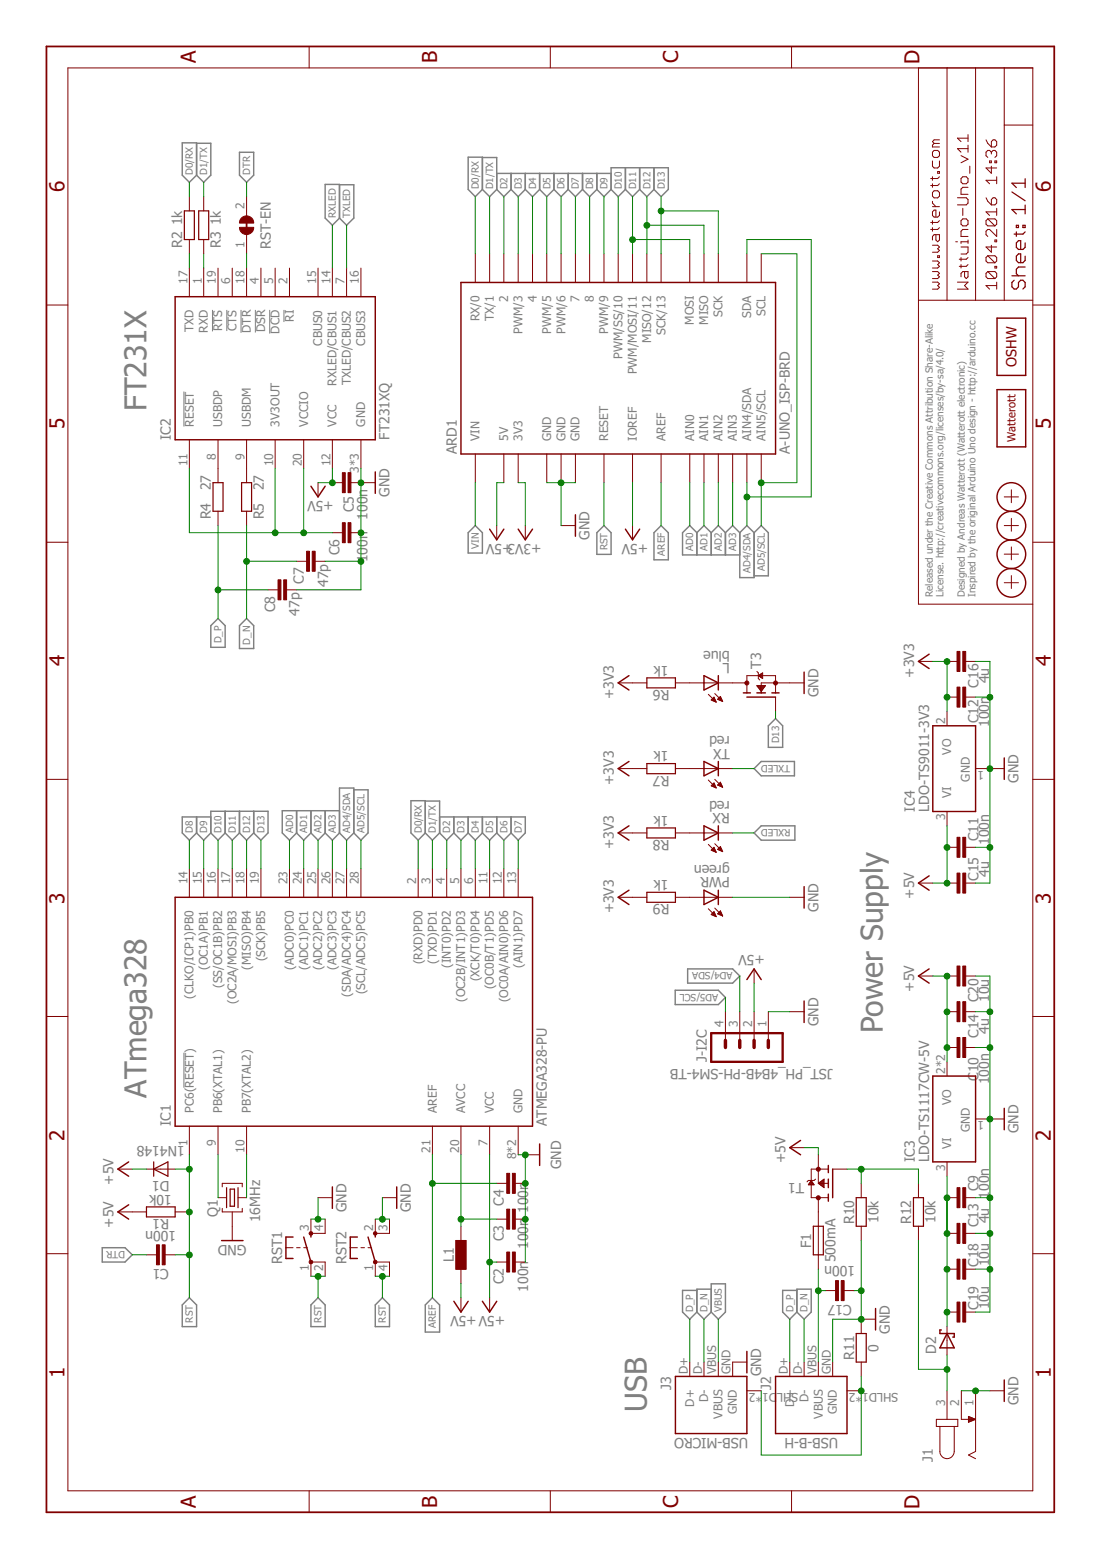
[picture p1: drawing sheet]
<svg xmlns="http://www.w3.org/2000/svg" width="210mm" height="297mm" viewBox="0 0 210 297" stroke-linecap="round" stroke-linejoin="round" font-family="sans-serif">
<defs><g id="words">
<g font-size="5.8" fill="#808080">
<text x="27.9" y="78.3" transform="rotate(-90 27.9 78.3)">FT231X</text>
<text x="168.1" y="196.7" transform="rotate(-90 168.1 196.7)">Power Supply</text>
<text x="27.9" y="209" transform="rotate(-90 27.9 209)">ATmega328</text>
<text x="123.2" y="268.9" transform="rotate(-90 123.2 268.9)">USB</text>
</g>
<g font-size="3.9" fill="#800000">
<text x="37.3" y="12.1" transform="rotate(-90 37.3 12.1)">A</text>
<text x="83.2" y="12.1" transform="rotate(-90 83.2 12.1)">B</text>
<text x="129.2" y="12.1" transform="rotate(-90 129.2 12.1)">C</text>
<text x="175.1" y="12.2" transform="rotate(-90 175.1 12.2)">D</text>
<text x="12.3" y="36.6" transform="rotate(-90 12.3 36.6)">6</text>
<text x="200.2" y="36.6" transform="rotate(-90 200.2 36.6)">6</text>
<text x="12.3" y="81.7" transform="rotate(-90 12.3 81.7)">5</text>
<text x="200.2" y="81.7" transform="rotate(-90 200.2 81.7)">5</text>
<text x="12.3" y="126.9" transform="rotate(-90 12.3 126.9)">4</text>
<text x="200.2" y="126.9" transform="rotate(-90 200.2 126.9)">4</text>
<text x="12.3" y="172.1" transform="rotate(-90 12.3 172.1)">3</text>
<text x="200.2" y="172.1" transform="rotate(-90 200.2 172.1)">3</text>
<text x="12.3" y="217.2" transform="rotate(-90 12.3 217.2)">2</text>
<text x="200.2" y="217.2" transform="rotate(-90 200.2 217.2)">2</text>
<text x="12.3" y="262.4" transform="rotate(-90 12.3 262.4)">1</text>
<text x="200.2" y="262.4" transform="rotate(-90 200.2 262.4)">1</text>
<text x="37.3" y="287.1" transform="rotate(-90 37.3 287.1)">A</text>
<text x="83.2" y="287.1" transform="rotate(-90 83.2 287.1)">B</text>
<text x="129.2" y="287.1" transform="rotate(-90 129.2 287.1)">C</text>
<text x="175.1" y="287.2" transform="rotate(-90 175.1 287.2)">D</text>
</g>
<g font-size="2.7" fill="#808080">
<text x="34.7" y="47.2" transform="rotate(-90 34.7 47.2)">R2</text>
<text x="34.7" y="42.9" transform="rotate(-90 34.7 42.9)">1k</text>
<text x="42.1" y="47.2" transform="rotate(-90 42.1 47.2)">R3</text>
<text x="42.1" y="42.9" transform="rotate(-90 42.1 42.9)">1k</text>
<text x="51.6" y="47.4" transform="rotate(-90 51.6 47.4)">RST-EN</text>
<text x="32.5" y="83.7" transform="rotate(-90 32.5 83.7)">IC2</text>
<text x="74.2" y="83.7" transform="rotate(-90 74.2 83.7)">FT231XQ</text>
<text x="87" y="86.5" transform="rotate(-90 87 86.5)">ARD1</text>
<text x="150.4" y="86.5" transform="rotate(-90 150.4 86.5)">A-UNO_ISP-BRD</text>
<text x="40.2" y="93.4" transform="rotate(-90 40.2 93.4)">27</text>
<text x="50.2" y="93.4" transform="rotate(-90 50.2 93.4)">27</text>
<text x="63.6" y="95.4" transform="rotate(-180 63.6 95.4)">+5V</text>
<text x="74.2" y="94.6" transform="rotate(-90 74.2 94.6)">GND</text>
<text x="40.2" y="98.9" transform="rotate(-90 40.2 98.9)">R4</text>
<text x="50.2" y="98.9" transform="rotate(-90 50.2 98.9)">R5</text>
<text x="67.4" y="97.5" transform="rotate(-90 67.4 97.5)">C5</text>
<text x="70" y="98.9" transform="rotate(-90 70 98.9)">100n</text>
<text x="64.7" y="105.7" transform="rotate(-90 64.7 105.7)">C6</text>
<text x="70" y="107.1" transform="rotate(-90 70 107.1)">100n</text>
<text x="103.1" y="103.6" transform="rotate(-180 103.1 103.6)">+3V3+5V</text>
<text x="112.3" y="102.8" transform="rotate(-90 112.3 102.8)">GND</text>
<text x="123.5" y="103.6" transform="rotate(-180 123.5 103.6)">+5V</text>
<text x="57.9" y="111.1" transform="rotate(-90 57.9 111.1)">C7</text>
<text x="62.5" y="111.8" transform="rotate(-90 62.5 111.8)">47p</text>
<text x="52.4" y="116.6" transform="rotate(-90 52.4 116.6)">C8</text>
<text x="57" y="117.2" transform="rotate(-90 57 117.2)">47p</text>
<text x="139" y="123.9" transform="rotate(-180 139 123.9)">blue</text>
<text x="127.3" y="126.8" transform="rotate(-180 127.3 126.8)">1k</text>
<text x="127.5" y="131.4" transform="rotate(-180 127.5 131.4)">R6</text>
<text x="139" y="126.2" transform="rotate(-180 139 126.2)">L</text>
<text x="145" y="127.3" transform="rotate(-90 145 127.3)">T3</text>
<text x="174.1" y="129" transform="rotate(-90 174.1 129)">+3V3</text>
<text x="186.4" y="130.9" transform="rotate(-90 186.4 130.9)">C16</text>
<text x="188.4" y="130.1" transform="rotate(-90 188.4 130.1)">4u</text>
<text x="116.9" y="133.1" transform="rotate(-90 116.9 133.1)">+3V3</text>
<text x="155.9" y="132.7" transform="rotate(-90 155.9 132.7)">GND</text>
<text x="186.4" y="137.7" transform="rotate(-90 186.4 137.7)">C12</text>
<text x="127.3" y="143.1" transform="rotate(-180 127.3 143.1)">1k</text>
<text x="139" y="140.2" transform="rotate(-180 139 140.2)">red</text>
<text x="139" y="142.5" transform="rotate(-180 139 142.5)">TX</text>
<text x="188.4" y="138.4" transform="rotate(-90 188.4 138.4)">100n</text>
<text x="116.9" y="149.4" transform="rotate(-90 116.9 149.4)">+3V3</text>
<text x="127.5" y="147.7" transform="rotate(-180 127.5 147.7)">R7</text>
<text x="194" y="149.1" transform="rotate(-90 194 149.1)">GND</text>
<text x="127.3" y="155.3" transform="rotate(-180 127.3 155.3)">1k</text>
<text x="139" y="152.5" transform="rotate(-180 139 152.5)">red</text>
<text x="139" y="154.8" transform="rotate(-180 139 154.8)">RX</text>
<text x="174.3" y="154.5" transform="rotate(-90 174.3 154.5)">IC4</text>
<text x="177" y="154.5" transform="rotate(-90 177 154.5)">LDO-TS9011-3V3</text>
<text x="116.9" y="161.7" transform="rotate(-90 116.9 161.7)">+3V3</text>
<text x="127.5" y="160" transform="rotate(-180 127.5 160)">R8</text>
<text x="186.4" y="160.2" transform="rotate(-90 186.4 160.2)">C11</text>
<text x="188.4" y="160.9" transform="rotate(-90 188.4 160.9)">100n</text>
<text x="127.3" y="167.6" transform="rotate(-180 127.3 167.6)">1k</text>
<text x="139" y="164.7" transform="rotate(-180 139 164.7)">green</text>
<text x="139" y="167.1" transform="rotate(-180 139 167.1)">PWR</text>
<text x="186.4" y="167.7" transform="rotate(-90 186.4 167.7)">C15</text>
<text x="188.4" y="166.9" transform="rotate(-90 188.4 166.9)">4u</text>
<text x="116.9" y="173.9" transform="rotate(-90 116.9 173.9)">+3V3</text>
<text x="127.5" y="172.2" transform="rotate(-180 127.5 172.2)">R9</text>
<text x="155.9" y="173.6" transform="rotate(-90 155.9 173.6)">GND</text>
<text x="174.1" y="171.1" transform="rotate(-90 174.1 171.1)">+5V</text>
<text x="145.7" y="181.8" transform="rotate(-180 145.7 181.8)">+5V</text>
<text x="174.1" y="188.8" transform="rotate(-90 174.1 188.8)">+5V</text>
<text x="186.4" y="190.8" transform="rotate(-90 186.4 190.8)">C20</text>
<text x="188.4" y="190.8" transform="rotate(-90 188.4 190.8)">10u</text>
<text x="155.9" y="195.4" transform="rotate(-90 155.9 195.4)">GND</text>
<text x="186.4" y="197.6" transform="rotate(-90 186.4 197.6)">C14</text>
<text x="188.4" y="196.9" transform="rotate(-90 188.4 196.9)">4u</text>
<text x="134.6" y="202.2" transform="rotate(-90 134.6 202.2)">J-I2C</text>
<text x="158.6" y="203.5" transform="rotate(-180 158.6 203.5)">JST_PH_4B4B-PH-SM4-TB</text>
<text x="186.4" y="205.8" transform="rotate(-90 186.4 205.8)">C10</text>
<text x="188.4" y="206.5" transform="rotate(-90 188.4 206.5)">100n</text>
<text x="32.5" y="214.4" transform="rotate(-90 32.5 214.4)">IC1</text>
<text x="104.1" y="214.4" transform="rotate(-90 104.1 214.4)">ATMEGA328-PU</text>
<text x="194" y="215.8" transform="rotate(-90 194 215.8)">GND</text>
<text x="35.2" y="218.2" transform="rotate(-180 35.2 218.2)">1N4148</text>
<text x="149.6" y="221.5" transform="rotate(-90 149.6 221.5)">+5V</text>
<text x="174.3" y="221.2" transform="rotate(-90 174.3 221.2)">IC3</text>
<text x="177" y="221.2" transform="rotate(-90 177 221.2)">LDO-TS1117CW-5V</text>
<text x="21.6" y="225.6" transform="rotate(-90 21.6 225.6)">+5V</text>
<text x="32.3" y="224.8" transform="rotate(-180 32.3 224.8)">D1</text>
<text x="32.7" y="227.5" transform="rotate(-180 32.7 227.5)">10k</text>
<text x="106.9" y="222.6" transform="rotate(-90 106.9 222.6)">GND</text>
<text x="153.2" y="225.3" transform="rotate(-180 153.2 225.3)">T1</text>
<text x="186.4" y="226.9" transform="rotate(-90 186.4 226.9)">C9</text>
<text x="21.6" y="233.7" transform="rotate(-90 21.6 233.7)">+5V</text>
<text x="32.2" y="232.1" transform="rotate(-180 32.2 232.1)">R1</text>
<text x="41.5" y="231.8" transform="rotate(-90 41.5 231.8)">Q1</text>
<text x="49.6" y="232.7" transform="rotate(-90 49.6 232.7)">16MHz</text>
<text x="66" y="230.8" transform="rotate(-90 66 230.8)">GND</text>
<text x="78.3" y="230.8" transform="rotate(-90 78.3 230.8)">GND</text>
<text x="96" y="229.6" transform="rotate(-90 96 229.6)">C4</text>
<text x="162.7" y="233.1" transform="rotate(-90 162.7 233.1)">R10</text>
<text x="167.3" y="232.9" transform="rotate(-90 167.3 232.9)">10k</text>
<text x="173.6" y="233.1" transform="rotate(-90 173.6 233.1)">R12</text>
<text x="178.2" y="232.9" transform="rotate(-90 178.2 232.9)">10k</text>
<text x="186.4" y="233.7" transform="rotate(-90 186.4 233.7)">C13</text>
<text x="188.4" y="232.9" transform="rotate(-90 188.4 232.9)">4u 100n</text>
<text x="33.6" y="234.3" transform="rotate(-180 33.6 234.3)">100n</text>
<text x="46.9" y="237" transform="rotate(-180 46.9 237)">GND</text>
<text x="96" y="236.4" transform="rotate(-90 96 236.4)">C3</text>
<text x="100.6" y="237.8" transform="rotate(-90 100.6 237.8)">100n 100n</text>
<text x="154.5" y="237.6" transform="rotate(-90 154.5 237.6)">F1</text>
<text x="32.2" y="241.7" transform="rotate(-180 32.2 241.7)">C1</text>
<text x="53.8" y="240.7" transform="rotate(-90 53.8 240.7)">RST1</text>
<text x="66" y="240.7" transform="rotate(-90 66 240.7)">RST2</text>
<text x="86.4" y="240.3" transform="rotate(-90 86.4 240.3)">L1</text>
<text x="96" y="244.5" transform="rotate(-90 96 244.5)">C2</text>
<text x="100.6" y="246" transform="rotate(-90 100.6 246)">100n</text>
<text x="159.1" y="240.3" transform="rotate(-90 159.1 240.3)">500mA</text>
<text x="162.9" y="241.1" transform="rotate(-180 162.9 241.1)">100n</text>
<text x="186.4" y="241.2" transform="rotate(-90 186.4 241.2)">C18</text>
<text x="188.4" y="241.1" transform="rotate(-90 188.4 241.1)">10u</text>
<text x="96.2" y="250.6" transform="rotate(-180 96.2 250.6)">+5V+5V</text>
<text x="162.2" y="248.5" transform="rotate(-180 162.2 248.5)">C17</text>
<text x="186.4" y="249.4" transform="rotate(-90 186.4 249.4)">C19</text>
<text x="188.4" y="249.3" transform="rotate(-90 188.4 249.3)">10u</text>
<text x="167.3" y="257.4" transform="rotate(-90 167.3 257.4)">0</text>
<text x="169.5" y="253.9" transform="rotate(-90 169.5 253.9)">GND</text>
<text x="178.3" y="257.7" transform="rotate(-90 178.3 257.7)">D2</text>
<text x="145" y="262.1" transform="rotate(-90 145 262.1)">GND</text>
<text x="162.7" y="258.9" transform="rotate(-90 162.7 258.9)">R11</text>
<text x="127.8" y="264.7" transform="rotate(-90 127.8 264.7)">J3</text>
<text x="146.9" y="264.7" transform="rotate(-90 146.9 264.7)">J2</text>
<text x="194" y="267.5" transform="rotate(-90 194 267.5)">GND</text>
<text x="142.5" y="273.8" transform="rotate(-180 142.5 273.8)">USB-MICRO</text>
<text x="159.6" y="273.8" transform="rotate(-180 159.6 273.8)">USB-B-H</text>
<text x="177.7" y="278.4" transform="rotate(-90 177.7 278.4)">J1</text>
</g>
<text font-size="2.7" fill="#800000" x="193.6" y="69.9" transform="rotate(-90 193.6 69.9)">OSHW</text>
<g font-size="2.3" fill="#808080">
<text x="46.6" y="39.8" transform="rotate(-90 46.6 39.8)">2</text>
<text x="46.6" y="47.3" transform="rotate(-90 46.6 47.3)">1</text>
<text x="35.7" y="54" transform="rotate(-90 35.7 54)">17</text>
<text x="38.4" y="54" transform="rotate(-90 38.4 54)">1</text>
<text x="41.1" y="54" transform="rotate(-90 41.1 54)">19</text>
<text x="43.9" y="54" transform="rotate(-90 43.9 54)">6</text>
<text x="46.6" y="54" transform="rotate(-90 46.6 54)">18</text>
<text x="49.3" y="54" transform="rotate(-90 49.3 54)">4</text>
<text x="52" y="54" transform="rotate(-90 52 54)">5</text>
<text x="54.8" y="54" transform="rotate(-90 54.8 54)">2</text>
<text x="60.2" y="54" transform="rotate(-90 60.2 54)">15</text>
<text x="62.9" y="54" transform="rotate(-90 62.9 54)">14</text>
<text x="65.6" y="54" transform="rotate(-90 65.6 54)">7</text>
<text x="68.4" y="54" transform="rotate(-90 68.4 54)">16</text>
<text x="96.8" y="57.6" transform="rotate(-90 96.8 57.6)">2</text>
<text x="102.2" y="57.6" transform="rotate(-90 102.2 57.6)">4</text>
<text x="110.4" y="57.6" transform="rotate(-90 110.4 57.6)">7</text>
<text x="113.1" y="57.6" transform="rotate(-90 113.1 57.6)">8</text>
<text x="36.9" y="63.3" transform="rotate(-90 36.9 63.3)">TXD</text>
<text x="39.6" y="63.3" transform="rotate(-90 39.6 63.3)">RXD</text>
<text x="42.3" y="63.1" transform="rotate(-90 42.3 63.1)">RTS</text>
<text x="45.1" y="63" transform="rotate(-90 45.1 63)">CTS</text>
<text x="47.8" y="63.4" transform="rotate(-90 47.8 63.4)">DTR</text>
<text x="50.5" y="63.3" transform="rotate(-90 50.5 63.3)">DSR</text>
<text x="53.2" y="63.5" transform="rotate(-90 53.2 63.5)">DCD</text>
<text x="55.9" y="61.3" transform="rotate(-90 55.9 61.3)">RI</text>
<text x="61.4" y="65.8" transform="rotate(-90 61.4 65.8)">CBUS0</text>
<text x="69.6" y="65.8" transform="rotate(-90 69.6 65.8)">CBUS3</text>
<text x="91.3" y="61.2" transform="rotate(-90 91.3 61.2)">RX/0</text>
<text x="94.1" y="61.1" transform="rotate(-90 94.1 61.1)">TX/1</text>
<text x="99.5" y="63.6" transform="rotate(-90 99.5 63.6)">PWM/3</text>
<text x="105" y="63.6" transform="rotate(-90 105 63.6)">PWM/5</text>
<text x="107.7" y="63.6" transform="rotate(-90 107.7 63.6)">PWM/6</text>
<text x="115.9" y="63.6" transform="rotate(-90 115.9 63.6)">PWM/9</text>
<text x="124" y="65.3" transform="rotate(-90 124 65.3)">MISO/12</text>
<text x="126.7" y="63.7" transform="rotate(-90 126.7 63.7)">SCK/13</text>
<text x="132.2" y="61.8" transform="rotate(-90 132.2 61.8)">MOSI</text>
<text x="134.9" y="61.8" transform="rotate(-90 134.9 61.8)">MISO</text>
<text x="137.6" y="60.3" transform="rotate(-90 137.6 60.3)">SCK</text>
<text x="143.1" y="60.5" transform="rotate(-90 143.1 60.5)">SDA</text>
<text x="145.8" y="60.1" transform="rotate(-90 145.8 60.1)">SCL</text>
<text x="118.6" y="68.3" transform="rotate(-90 118.6 68.3)">PWM/SS/10</text>
<text x="121.3" y="71.3" transform="rotate(-90 121.3 71.3)">PWM/MOSI/11</text>
<text x="64.1" y="73.5" transform="rotate(-90 64.1 73.5)">RXLED/CBUS1</text>
<text x="66.8" y="73.4" transform="rotate(-90 66.8 73.4)">TXLED/CBUS2</text>
<text x="36.9" y="81.2" transform="rotate(-90 36.9 81.2)">RESET</text>
<text x="42.3" y="81.2" transform="rotate(-90 42.3 81.2)">USBDP</text>
<text x="47.8" y="81.2" transform="rotate(-90 47.8 81.2)">USBDM</text>
<text x="53.2" y="81.2" transform="rotate(-90 53.2 81.2)">3V3OUT</text>
<text x="58.7" y="81.2" transform="rotate(-90 58.7 81.2)">VCCIO</text>
<text x="64.1" y="81.2" transform="rotate(-90 64.1 81.2)">VCC</text>
<text x="69.6" y="81.2" transform="rotate(-90 69.6 81.2)">GND</text>
<text x="91.3" y="83.9" transform="rotate(-90 91.3 83.9)">VIN</text>
<text x="96.8" y="83.9" transform="rotate(-90 96.8 83.9)">5V</text>
<text x="99.5" y="83.9" transform="rotate(-90 99.5 83.9)">3V3</text>
<text x="105" y="83.9" transform="rotate(-90 105 83.9)">GND</text>
<text x="107.7" y="83.9" transform="rotate(-90 107.7 83.9)">GND</text>
<text x="110.4" y="83.9" transform="rotate(-90 110.4 83.9)">GND</text>
<text x="115.9" y="83.9" transform="rotate(-90 115.9 83.9)">RESET</text>
<text x="121.3" y="83.9" transform="rotate(-90 121.3 83.9)">IOREF</text>
<text x="126.7" y="83.9" transform="rotate(-90 126.7 83.9)">AREF</text>
<text x="132.2" y="83.9" transform="rotate(-90 132.2 83.9)">AIN0</text>
<text x="134.9" y="83.9" transform="rotate(-90 134.9 83.9)">AIN1</text>
<text x="137.6" y="83.9" transform="rotate(-90 137.6 83.9)">AIN2</text>
<text x="140.4" y="83.9" transform="rotate(-90 140.4 83.9)">AIN3</text>
<text x="143.1" y="83.9" transform="rotate(-90 143.1 83.9)">AIN4/SDA</text>
<text x="145.8" y="83.9" transform="rotate(-90 145.8 83.9)">AIN5/SCL</text>
<text x="35.7" y="88.8" transform="rotate(-90 35.7 88.8)">11</text>
<text x="41.1" y="87.5" transform="rotate(-90 41.1 87.5)">8</text>
<text x="46.6" y="87.5" transform="rotate(-90 46.6 87.5)">9</text>
<text x="52" y="88.8" transform="rotate(-90 52 88.8)">10</text>
<text x="57.5" y="88.8" transform="rotate(-90 57.5 88.8)">20</text>
<text x="62.9" y="88.8" transform="rotate(-90 62.9 88.8)">12</text>
<text x="68.4" y="90" transform="rotate(-90 68.4 90)">3*3</text>
<text x="180" y="137.8" transform="rotate(-90 180 137.8)">2</text>
<text x="181.2" y="143.7" transform="rotate(-90 181.2 143.7)">VO</text>
<text x="184.7" y="148.8" transform="rotate(-90 184.7 148.8)">GND</text>
<text x="187.5" y="146.7" transform="rotate(-180 187.5 146.7)">1</text>
<text x="181.2" y="152" transform="rotate(-90 181.2 152)">VI</text>
<text x="180" y="156.2" transform="rotate(-90 180 156.2)">3</text>
<text x="35.7" y="168.4" transform="rotate(-90 35.7 168.4)">14</text>
<text x="38.4" y="168.4" transform="rotate(-90 38.4 168.4)">15</text>
<text x="41.1" y="168.4" transform="rotate(-90 41.1 168.4)">16</text>
<text x="43.9" y="168.4" transform="rotate(-90 43.9 168.4)">17</text>
<text x="46.6" y="168.4" transform="rotate(-90 46.6 168.4)">18</text>
<text x="49.3" y="168.4" transform="rotate(-90 49.3 168.4)">19</text>
<text x="54.8" y="168.4" transform="rotate(-90 54.8 168.4)">23</text>
<text x="57.5" y="168.4" transform="rotate(-90 57.5 168.4)">24</text>
<text x="60.2" y="168.4" transform="rotate(-90 60.2 168.4)">25</text>
<text x="62.9" y="168.4" transform="rotate(-90 62.9 168.4)">26</text>
<text x="65.6" y="168.4" transform="rotate(-90 65.6 168.4)">27</text>
<text x="68.4" y="168.4" transform="rotate(-90 68.4 168.4)">28</text>
<text x="79.3" y="168.4" transform="rotate(-90 79.3 168.4)">2</text>
<text x="82" y="168.4" transform="rotate(-90 82 168.4)">3</text>
<text x="84.7" y="168.4" transform="rotate(-90 84.7 168.4)">4</text>
<text x="87.4" y="168.4" transform="rotate(-90 87.4 168.4)">5</text>
<text x="90.2" y="168.4" transform="rotate(-90 90.2 168.4)">6</text>
<text x="92.9" y="168.4" transform="rotate(-90 92.9 168.4)">11</text>
<text x="95.6" y="168.4" transform="rotate(-90 95.6 168.4)">12</text>
<text x="98.3" y="168.4" transform="rotate(-90 98.3 168.4)">13</text>
<text x="39.6" y="184.7" transform="rotate(-90 39.6 184.7)">(OC1A)PB1</text>
<text x="47.8" y="184.6" transform="rotate(-90 47.8 184.6)">(MISO)PB4</text>
<text x="50.5" y="183.1" transform="rotate(-90 50.5 183.1)">(SCK)PB5</text>
<text x="55.9" y="184.7" transform="rotate(-90 55.9 184.7)">(ADC0)PC0</text>
<text x="58.7" y="184.7" transform="rotate(-90 58.7 184.7)">(ADC1)PC1</text>
<text x="61.4" y="184.7" transform="rotate(-90 61.4 184.7)">(ADC2)PC2</text>
<text x="64.1" y="184.7" transform="rotate(-90 64.1 184.7)">(ADC3)PC3</text>
<text x="80.5" y="183.6" transform="rotate(-90 80.5 183.6)">(RXD)PD0</text>
<text x="83.2" y="183.5" transform="rotate(-90 83.2 183.5)">(TXD)PD1</text>
<text x="85.9" y="184.3" transform="rotate(-90 85.9 184.3)">(INT0)PD2</text>
<text x="99.5" y="184.3" transform="rotate(-90 99.5 184.3)">(AIN1)PD7</text>
<text x="36.9" y="190.2" transform="rotate(-90 36.9 190.2)">(CLKO/ICP1)PB0</text>
<text x="42.3" y="188.1" transform="rotate(-90 42.3 188.1)">(SS/OC1B)PB2</text>
<text x="45.1" y="191.1" transform="rotate(-90 45.1 191.1)">(OC2A/MOSI)PB3</text>
<text x="66.8" y="189.8" transform="rotate(-90 66.8 189.8)">(SDA/ADC4)PC4</text>
<text x="69.6" y="189.3" transform="rotate(-90 69.6 189.3)">(SCL/ADC5)PC5</text>
<text x="88.6" y="190.8" transform="rotate(-90 88.6 190.8)">(OC2B/INT1)PD3</text>
<text x="91.3" y="186.8" transform="rotate(-90 91.3 186.8)">(XCK/T0)PD4</text>
<text x="94.1" y="188.4" transform="rotate(-90 94.1 188.4)">(OC0B/T1)PD5</text>
<text x="96.8" y="190.9" transform="rotate(-90 96.8 190.9)">(OC0A/AIN0)PD6</text>
<text x="137.8" y="195.6" transform="rotate(-90 137.8 195.6)">4</text>
<text x="140.5" y="195.6" transform="rotate(-90 140.5 195.6)">3</text>
<text x="143.2" y="195.6" transform="rotate(-90 143.2 195.6)">2</text>
<text x="146" y="195.6" transform="rotate(-90 146 195.6)">1</text>
<text x="180" y="204.5" transform="rotate(-90 180 204.5)">2*2</text>
<text x="36.9" y="211.9" transform="rotate(-90 36.9 211.9)">PC6(RESET)</text>
<text x="42.3" y="211.9" transform="rotate(-90 42.3 211.9)">PB6(XTAL1)</text>
<text x="47.8" y="211.9" transform="rotate(-90 47.8 211.9)">PB7(XTAL2)</text>
<text x="83.2" y="211.9" transform="rotate(-90 83.2 211.9)">AREF</text>
<text x="88.6" y="211.9" transform="rotate(-90 88.6 211.9)">AVCC</text>
<text x="94.1" y="211.9" transform="rotate(-90 94.1 211.9)">VCC</text>
<text x="99.5" y="211.9" transform="rotate(-90 99.5 211.9)">GND</text>
<text x="181.2" y="210.4" transform="rotate(-90 181.2 210.4)">VO</text>
<text x="184.7" y="215.5" transform="rotate(-90 184.7 215.5)">GND</text>
<text x="187.5" y="213.5" transform="rotate(-180 187.5 213.5)">1</text>
<text x="35.7" y="218.2" transform="rotate(-90 35.7 218.2)">1</text>
<text x="41.1" y="218.2" transform="rotate(-90 41.1 218.2)">9</text>
<text x="46.6" y="219.5" transform="rotate(-90 46.6 219.5)">10</text>
<text x="82" y="219.5" transform="rotate(-90 82 219.5)">21</text>
<text x="87.4" y="219.5" transform="rotate(-90 87.4 219.5)">20</text>
<text x="92.9" y="218.2" transform="rotate(-90 92.9 218.2)">7</text>
<text x="98.3" y="220.7" transform="rotate(-90 98.3 220.7)">8*2</text>
<text x="181.2" y="218.7" transform="rotate(-90 181.2 218.7)">VI</text>
<text x="180" y="222.9" transform="rotate(-90 180 222.9)">3</text>
<text x="58.8" y="234.5" transform="rotate(-90 58.8 234.5)">3</text>
<text x="61.6" y="234.5" transform="rotate(-90 61.6 234.5)">4</text>
<text x="71.1" y="234.5" transform="rotate(-90 71.1 234.5)">2</text>
<text x="73.8" y="234.5" transform="rotate(-90 73.8 234.5)">3</text>
<text x="58.8" y="242" transform="rotate(-90 58.8 242)">1</text>
<text x="61.6" y="242" transform="rotate(-90 61.6 242)">2</text>
<text x="71.1" y="242" transform="rotate(-90 71.1 242)">1</text>
<text x="73.8" y="242" transform="rotate(-90 73.8 242)">4</text>
<text x="131" y="261.7" transform="rotate(-90 131 261.7)">D+</text>
<text x="133.7" y="261.7" transform="rotate(-90 133.7 261.7)">D-</text>
<text x="136.4" y="261.7" transform="rotate(-90 136.4 261.7)">VBUS</text>
<text x="139.2" y="261.7" transform="rotate(-90 139.2 261.7)">GND</text>
<text x="150.1" y="261.7" transform="rotate(-90 150.1 261.7)">D+</text>
<text x="152.8" y="261.7" transform="rotate(-90 152.8 261.7)">D-</text>
<text x="155.5" y="261.7" transform="rotate(-90 155.5 261.7)">VBUS</text>
<text x="158.2" y="261.7" transform="rotate(-90 158.2 261.7)">GND</text>
<text x="132.2" y="267.8" transform="rotate(-90 132.2 267.8)">D+</text>
<text x="134.9" y="267" transform="rotate(-90 134.9 267)">D-</text>
<text x="140.4" y="269.2" transform="rotate(-90 140.4 269.2)">GND</text>
<text x="151.3" y="267.8" transform="rotate(-90 151.3 267.8)">D+</text>
<text x="152" y="265.2" transform="rotate(-180 152 265.2)">SHLD1*2</text>
<text x="154" y="267" transform="rotate(-90 154 267)">D-</text>
<text x="159.4" y="269.2" transform="rotate(-90 159.4 269.2)">GND</text>
<text x="171.1" y="265.2" transform="rotate(-180 171.1 265.2)">SHLD1*2</text>
<text x="180" y="267.7" transform="rotate(-90 180 267.7)">3</text>
<text x="182.7" y="267.7" transform="rotate(-90 182.7 267.7)">2</text>
<text x="185.5" y="267.7" transform="rotate(-90 185.5 267.7)">1</text>
<text x="137.6" y="270.1" transform="rotate(-90 137.6 270.1)">VBUS</text>
<text x="156.7" y="270.1" transform="rotate(-90 156.7 270.1)">VBUS</text>
</g>
<text font-size="2.1" fill="#800000" x="193.4" y="84.1" transform="rotate(-90 193.4 84.1)">Watterott</text>
<g font-size="1.9" fill="#808080">
<text x="36.8" y="33.4" transform="rotate(-90 36.8 33.4)">D0/RX</text>
<text x="39.5" y="33.4" transform="rotate(-90 39.5 33.4)">D1/TX</text>
<text x="47.6" y="33.4" transform="rotate(-90 47.6 33.4)">DTR</text>
<text x="64" y="41.5" transform="rotate(-90 64 41.5)">RXLED</text>
<text x="66.7" y="41.5" transform="rotate(-90 66.7 41.5)">TXLED</text>
<text x="91.2" y="36.1" transform="rotate(-90 91.2 36.1)">D0/RX</text>
<text x="93.9" y="36.1" transform="rotate(-90 93.9 36.1)">D1/TX</text>
<text x="96.7" y="36.1" transform="rotate(-90 96.7 36.1)">D2</text>
<text x="99.4" y="36.1" transform="rotate(-90 99.4 36.1)">D3</text>
<text x="102.1" y="36.1" transform="rotate(-90 102.1 36.1)">D4</text>
<text x="104.8" y="36.1" transform="rotate(-90 104.8 36.1)">D5</text>
<text x="107.5" y="36.1" transform="rotate(-90 107.5 36.1)">D6</text>
<text x="110.3" y="36.1" transform="rotate(-90 110.3 36.1)">D7</text>
<text x="113" y="36.1" transform="rotate(-90 113 36.1)">D8</text>
<text x="115.7" y="36.1" transform="rotate(-90 115.7 36.1)">D9</text>
<text x="118.4" y="36.1" transform="rotate(-90 118.4 36.1)">D10</text>
<text x="121.2" y="36.1" transform="rotate(-90 121.2 36.1)">D11</text>
<text x="123.9" y="36.1" transform="rotate(-90 123.9 36.1)">D12</text>
<text x="126.6" y="36.1" transform="rotate(-90 126.6 36.1)">D13</text>
<text x="91.2" y="104.6" transform="rotate(-90 91.2 104.6)">VIN</text>
<text x="115.7" y="104.8" transform="rotate(-90 115.7 104.8)">RST</text>
<text x="126.6" y="105.8" transform="rotate(-90 126.6 105.8)">AREF</text>
<text x="132" y="104.9" transform="rotate(-90 132 104.9)">AD0</text>
<text x="134.8" y="104.9" transform="rotate(-90 134.8 104.9)">AD1</text>
<text x="137.5" y="104.9" transform="rotate(-90 137.5 104.9)">AD2</text>
<text x="140.2" y="104.9" transform="rotate(-90 140.2 104.9)">AD3</text>
<text x="142.9" y="109.1" transform="rotate(-90 142.9 109.1)">AD4/SDA</text>
<text x="145.7" y="108.8" transform="rotate(-90 145.7 108.8)">AD5/SCL</text>
<text x="177.7" y="113.7" transform="rotate(-90 177.7 113.7)">Released under the Creative Commons Attribution Share-Alike</text>
<text x="179.7" y="113.7" transform="rotate(-90 179.7 113.7)">License. http://creativecommons.org/licenses/by-sa/4.0/</text>
<text x="183.8" y="113.7" transform="rotate(-90 183.8 113.7)">Designed by Andreas Watterott (Watterott electronic)</text>
<text x="185.8" y="113.7" transform="rotate(-90 185.8 113.7)">Inspired by the original Arduino Uno design - http://arduino.cc</text>
<text x="42.2" y="122.5" transform="rotate(-90 42.2 122.5)">D_P</text>
<text x="47.6" y="122.7" transform="rotate(-90 47.6 122.7)">D_N</text>
<text x="148.4" y="141.6" transform="rotate(-90 148.4 141.6)">D13</text>
<text x="150.5" y="145.7" transform="rotate(-180 150.5 145.7)">TXLED</text>
<text x="36.8" y="158.6" transform="rotate(-90 36.8 158.6)">D8</text>
<text x="39.5" y="158.6" transform="rotate(-90 39.5 158.6)">D9</text>
<text x="42.2" y="158.6" transform="rotate(-90 42.2 158.6)">D10</text>
<text x="44.9" y="158.6" transform="rotate(-90 44.9 158.6)">D11</text>
<text x="47.6" y="158.6" transform="rotate(-90 47.6 158.6)">D12</text>
<text x="50.4" y="158.6" transform="rotate(-90 50.4 158.6)">D13</text>
<text x="55.8" y="158.6" transform="rotate(-90 55.8 158.6)">AD0</text>
<text x="58.5" y="158.6" transform="rotate(-90 58.5 158.6)">AD1</text>
<text x="61.3" y="158.6" transform="rotate(-90 61.3 158.6)">AD2</text>
<text x="64" y="158.6" transform="rotate(-90 64 158.6)">AD3</text>
<text x="66.7" y="158.6" transform="rotate(-90 66.7 158.6)">AD4/SDA</text>
<text x="69.4" y="158.6" transform="rotate(-90 69.4 158.6)">AD5/SCL</text>
<text x="80.3" y="158.6" transform="rotate(-90 80.3 158.6)">D0/RX</text>
<text x="83" y="158.6" transform="rotate(-90 83 158.6)">D1/TX</text>
<text x="85.8" y="158.6" transform="rotate(-90 85.8 158.6)">D2</text>
<text x="88.5" y="158.6" transform="rotate(-90 88.5 158.6)">D3</text>
<text x="91.2" y="158.6" transform="rotate(-90 91.2 158.6)">D4</text>
<text x="93.9" y="158.6" transform="rotate(-90 93.9 158.6)">D5</text>
<text x="96.7" y="158.6" transform="rotate(-90 96.7 158.6)">D6</text>
<text x="99.4" y="158.6" transform="rotate(-90 99.4 158.6)">D7</text>
<text x="150.6" y="157.9" transform="rotate(-180 150.6 157.9)">RXLED</text>
<text x="139.5" y="185.2" transform="rotate(-180 139.5 185.2)">AD4/SDA</text>
<text x="136.8" y="189.2" transform="rotate(-180 136.8 189.2)">AD5/SCL</text>
<text x="23.8" y="238.3" transform="rotate(-180 23.8 238.3)">DTR</text>
<text x="36.7" y="251.8" transform="rotate(-90 36.7 251.8)">RST</text>
<text x="61.3" y="251.8" transform="rotate(-90 61.3 251.8)">RST</text>
<text x="73.5" y="251.8" transform="rotate(-90 73.5 251.8)">RST</text>
<text x="132.1" y="249.8" transform="rotate(-90 132.1 249.8)">D_P</text>
<text x="134.8" y="249.8" transform="rotate(-90 134.8 249.8)">D_N</text>
<text x="137.5" y="249.8" transform="rotate(-90 137.5 249.8)">VBUS</text>
<text x="151.1" y="249.8" transform="rotate(-90 151.1 249.8)">D_P</text>
<text x="153.8" y="249.8" transform="rotate(-90 153.8 249.8)">D_N</text>
<text x="83" y="252.8" transform="rotate(-90 83 252.8)">AREF</text>
</g>
</g></defs>
<path d="M40.5 59v4.1M43.2 59v4M45.9 59v4.4M48.6 59v4.3M51.4 59v4.5M54.1 59v2.3M35 74.5v6.7M35 200.4v6.7" fill="none" stroke="#808080" stroke-width=".19"/>
<g fill="none" stroke="#808080" stroke-width=".28">
<path d="M34.7 27.2h2.7v6.2l-1.3 1.3-1.4-1.3zM37.4 27.3h2.8v6.1l-1.4 1.3-1.4-1.3M45.6 29h2.7v4.4l-1.3 1.3-1.4-1.3zM61.9 35.1h2.8v6.4l-1.4 1.4-1.4-1.4zM64.7 35.2h2.7v6.3l-1.4 1.4-1.3-1.4M89.2 29.9h2.7v6.2l-1.4 1.3-1.3-1.3zM91.9 36.1l1.4 1.3 1.3-1.3M91.9 30h2.7v6.1M94.6 33h21.8M94.6 36.1l1.4 1.3 1.3-1.3M97.3 33v3.1M97.3 36.1l1.4 1.3 1.4-1.3"/>
<path d="M100.1 33v3.1M100.1 36.1l1.3 1.3 1.4-1.3M102.8 33v3.1M102.8 36.1l1.3 1.3 1.4-1.3M105.5 33v3.1M105.5 36.1l1.4 1.3 1.3-1.3M108.2 33v3.1M108.2 36.1l1.4 1.3 1.4-1.3M111 36.1l1.3 1.3 1.4-1.3M111 33v3.1M113.7 33v3.1M113.7 36.1l1.3 1.3 1.4-1.3"/>
<path d="M116.4 36.1v-4.2h10.9v4.2l-1.4 1.3-1.3-1.3M116.4 36.1l1.4 1.3 1.3-1.3M119.1 31.9v4.2M119.1 36.1l1.4 1.3 1.3-1.3M121.8 31.9v4.2M121.8 36.1l1.4 1.3 1.4-1.3M124.6 31.9v4.2M40.2 119.1l1.3-1.3 1.4 1.3v4.2h-2.7zM47 117.8l1.3 1.3v4.4h-2.7v-4.4zM89.2 101.4l1.3-1.3 1.4 1.3v3.9h-2.7zM115 100.1l1.4 1.3v4.2h-2.7v-4.2zM125.9 100.1l1.4 1.3v5.2h-2.7v-5.2z"/>
<path d="M132.7 101.4v4.3M132.7 101.4l-1.3-1.3-1.4 1.3v4.3h10.9M132.7 101.4l1.4-1.3 1.4 1.3M135.5 101.4v4.3M135.5 101.4l1.3-1.3 1.4 1.3M138.2 101.4v4.3M138.2 101.4l1.4-1.3 1.3 1.3M140.9 101.4v8.6h2.7v-8.6M140.9 101.4l1.4-1.3 1.3 1.3M143.6 101.4l1.4-1.3 1.3 1.3v8.2h-2.7M146.3 138.2l1.4-1.4 1.4 1.4v4.1h-2.8zM37.4 155.6v3"/>
<path d="M37.4 158.6l1.4 1.4 1.4-1.4M40.2 158.6v-4.1h10.9v4.1l-1.4 1.4-1.4-1.4M40.2 155.6h-5.5v3l1.4 1.4 1.3-1.4M40.2 158.6l1.3 1.4 1.4-1.4M42.9 154.5v4.1M42.9 158.6l1.3 1.4 1.4-1.4M45.6 154.5v4.1M45.6 158.6l1.4 1.4 1.3-1.4M48.3 154.5v4.1M56.5 154.4v4.2M56.5 158.6l1.3 1.4 1.4-1.4M59.2 154.4v4.2"/>
<path d="M59.2 158.6l1.4 1.4 1.3-1.4M61.9 154.4v4.2M61.9 158.6l1.4 1.4 1.4-1.4M64.7 154.4h-10.9v4.2l1.3 1.4 1.4-1.4M64.7 158.6v-8.5h2.7v8.5M64.7 158.6l1.3 1.4 1.4-1.4M67.4 150.4h2.7v8.2l-1.4 1.4-1.3-1.4M78.3 152.5h2.7v6.1l-1.3 1.4-1.4-1.4zM81 158.6l1.4 1.4 1.3-1.4M81 152.5h2.7v6.1M83.7 155.6h16.4v3l-1.4 1.4-1.4-1.4M83.7 158.6l1.4 1.4 1.3-1.4"/>
<path d="M86.4 155.6v3M86.4 158.6l1.4 1.4 1.4-1.4M89.2 155.6v3M89.2 158.6l1.3 1.4 1.4-1.4M91.9 155.6v3M91.9 158.6l1.4 1.4 1.3-1.4M94.6 155.6v3M94.6 158.6l1.4 1.4 1.3-1.4M97.3 155.6v3M145 157.2h6.4v2.8h-6.4l-1.4-1.4zM145 145h6.3v2.7h-6.3l-1.4-1.4zM128.6 188.6h8.2l1.4 1.3-1.4 1.4h-8.2z"/>
<path d="M131 184.5h8.6l1.3 1.3-1.3 1.4h-8.6zM19.5 237.6h4.3l1.4 1.3-1.4 1.4h-4.3zM36.1 247.1l1.3 1.4v4.1h-2.7v-4.1zM60.6 247.1l1.3 1.4v4.1h-2.7v-4.1zM72.8 247.1l1.4 1.4v4.1h-2.7v-4.1zM82.4 247.1l1.3 1.4v5.1h-2.7v-5.1zM132.7 249.8l1.4 1.4 1.4-1.4M132.7 245.7h-2.7v4.1l1.4 1.4 1.3-1.4M135.5 245.5h-2.8v4.3M135.5 244.5h2.7v5.3l-1.4 1.4-1.3-1.4zM151.8 245.5h2.7v4.3l-1.3 1.4-1.4-1.4zM151.8 245.7h-2.7v4.1l1.3 1.4 1.4-1.4"/>
</g>
<path d="M8.8 8.8h192v279.2h-192zM47 41.5v2.7" fill="none" stroke="#800000" stroke-width=".34"/>
<g fill="none" stroke="#800000" stroke-width=".19">
<path d="M12.9 12.9h183.8v271h-183.8zM58.9 8.8v4.1M104.8 8.8v4.1M150.8 8.8v4.1M174.9 12.9v102.1h21.8M180.4 12.9v44.3M185.8 12.9v44.3M191.3 12.9v44.3M36.1 37.4v2.8M38.8 37.4v2.8M47 37.4v3.7M177.6 30.6v1l.3 .4h.7l.3-.4v-1"/>
<path d="M177.6 33.7v.6M177.6 35v.7M177.6 38.3v.4l.7 .6M177.6 39.3h1.3M177.9 36.3h.7l.3 .4v.6l-.3 .4h-.7l-.3-.4v-.6zM177.9 28.6h.7l.3 .4v.7l-.3 .3h-.7l-.3-.3v-.7zM177.9 27.3l-.3 .3v.4h1.3M177.9 27.3h1M178.6 32.7h.3v.3h-.3zM178.9 26.6h-1l-.3 .4 .3 .3M178.9 35l-.3 .3h-1.3M178.9 33.7l-.3 .3h-1.3"/>
<path d="M182.4 37.7h1.6l.4 .3v.7l-.4 .3h-1.6M183 29.6l1.4 .7-1.4 .7M183.4 33.7h.6l.4 .3v.7l-.4 .3h-.6l-.4-.3v-.7zM183.4 39.7v1.3M184.4 35.7h-1l-.4 .3v1h1.4M184.4 25.6v1.4M184.4 27.6v1.4M184.4 28.3h-2l.6 .7M184.4 26.3h-2l.6 .7M184.7 31.6v1.4M187.8 37.7l.4 .6 .6 .7M187.8 26.6l.4 .7 .6 .7"/>
<path d="M188.5 30.6h.3v.4h-.3zM188.8 38l.4-.3h.3l.3 .3v.7l-.3 .3h-.7zM188.8 27l.4-.4h.3l.3 .4v.6l-.3 .4h-.7zM188.8 29l.4-.4h.3l.3 .4v.7l-.3 .3M188.8 29l-.3-.4h-.3l-.4 .4v.7l.4 .3M188.8 29v.3M188.8 31.6v1.4l-1-1h2M189.5 30.6h.3v.4h-.3zM189.8 33.7v1.3M189.8 39.7v1.3M189.8 34.3h-2l.7 .7M191.3 23.8h5.4"/>
<path d="M8.8 58.1h4.1M36.1 45.6v2.7M36.1 51.1v5.4M38.8 45.6v2.7M38.8 51.1v5.4M41.5 51.1v5.4M44.2 51.1v5.4M47 44.7v3.6M47 51.1v5.4M49.7 51.1v5.4M52.4 51.1v5.4M55.1 51.1v5.4"/>
<path d="M60.6 51.1v5.4M63.3 51.1v5.4M66 51.1v5.4M68.7 51.1v5.4M90.5 48.3v5.5M93.3 48.3v5.5M96 48.3v5.5M98.7 48.3v5.5M101.4 48.3v5.5M104.1 48.3v5.5M106.9 48.3v5.5M109.6 48.3v5.5"/>
<path d="M112.3 48.3v5.5M115 48.3v5.5M117.8 48.3v5.5M120.5 48.3v5.5M123.2 48.3v5.5M125.9 48.3v5.5M131.4 48.3v5.5M134.1 48.3v5.5M136.8 48.3v5.5M142.3 48.3v5.5M145 48.3v5.5M174.9 57.2h21.8"/>
<path d="M177.6 53.7h1l.3 .3-.3 .4 .3 .3-.3 .4h-1M177.6 51.7h1l.3 .3-.3 .4 .3 .3-.3 .3h-1M177.6 49.7h1l.3 .3-.3 .4 .3 .3-.3 .3h-1M177.6 46.7h1l.3 .3-.3 .4 .3 .3-.3 .3h-1M177.6 42v.7M177.6 43.3v.7M178.3 44.7v1l.3 .3 .3-.3v-1h-1l-.3 .3v.7M178.6 48.7h.3v.3h-.3zM178.9 43.3l-.3 .4h-1.3M178.9 40.3v.7l-.3 .3h-.7l-.3-.3v-.7l.3-.3h.4v1.3M178.9 42l-.3 .4h-1.3M182 46h.4"/>
<path d="M182.4 53.7h2l-.7 .7 .7 .7h-2M183 49v.7M183 50.4v.6M183 47h1.4v1l-.4 .4h-1M183.4 41.7h.6l.4 .3v.7l-.4 .3h-.6l-.4-.3v-.7zM183.7 51.7v1l.3 .3 .4-.3v-1h-1l-.4 .3v.7M184.4 43.7h-1l-.4 .3v1h1.4M184.4 46h-1.4v.4M184.4 45.7v.7M184.4 50.4l-.4 .3h-1.3M184.4 49l-.4 .4h-1.3M188.2 51.7h1.3l.3 .3v.7l-.3 .3"/>
<path d="M188.2 41.7h1.3l.3 .3v.7l-.3 .3M188.2 41.7l-.4 .3v.7l.4 .3h1.3M188.2 48.7h1.3l.3 .3v.7l-.3 .3M188.2 51.7l-.4 .3v.7l.4 .3h1.3M188.2 48.7l-.4 .3v.7l.4 .3h1.3M188.2 51.7l1.3 1.3M188.2 48.7l1.3 1.3M188.2 41.7l1.3 1.3M188.8 46.7v1.3l-1-1h2M189.5 50.7h.3v.3h-.3zM189.5 45.7h.3v.3h-.3zM189.8 43.7v1.3l-1.3-1.3h-.3l-.4 .3v.7l.4 .3"/>
<path d="M189.8 54.4h-2l.7 .7M189.8 53.7v1.4M189.8 40.3h-2l.7 .7M196.7 58.1h4.1M36.1 83.7v5.5M41.5 83.7v8.2M41.5 97.3v2.8M47 83.7v8.2M47 97.3v2.8M52.4 83.7v5.5M57.8 83.7v5.5M60.6 91.9v2.7"/>
<path d="M63.3 83.7v5.5M63.3 91.9h1.9M66.8 91.9h4.7M68.7 83.7v5.5M90.5 86.4v5.5M96 86.4v5.5M98.7 86.4v5.5M104.1 86.4v5.5M106.9 86.4v5.5M109.6 86.4v5.5M115 86.4v5.5M120.5 86.4v5.5"/>
<path d="M125.9 86.4v5.5M131.4 86.4v5.5M134.1 86.4v5.5M136.8 86.4v5.5M139.6 86.4v5.5M142.3 86.4v5.5M145 86.4v5.5M191.3 94.6h2.7M192.6 93.3v2.4M192.6 98.7v2.5M8.8 103.3h4.1M51.1 112.3h1.9"/>
<path d="M54.6 112.3h1.9M56.5 106.9h1.9M60 106.9h1.9M63.3 101.4h1.9M66.8 101.4h1.9M94.6 100.1v2.7M100.1 100.1v2.7M106.9 100.1h2.7M120.5 100.1v2.7M191.3 105.5h2.7M191.3 111h2.7M191.3 100.1h2.7"/>
<path d="M192.6 104.1v2.5M192.6 109.6v2.5M196.7 103.3h4.1M117.8 130h5.4M128.7 130h13.6M134.9 132.2l1.5 1.5M135.5 133.2v.1M135.7 133.1v.3M135.8 133v.4M135.9 132.8v.7M136 132.7l.4 1-.9-.4zM136.1 132.8v.7"/>
<path d="M136.1 132.1l1.5 1.5M136.2 133.2v.4M136.3 133.5v.1M136.7 133.2l.9 .4M136.7 133.1v.1M136.8 133v.2M137 132.9v.4M137.1 132.7v.6M137.2 132.6v.8M137.2 132.6l-.5 .6M137.2 132.6l.4 1M137.4 132.9v.5"/>
<path d="M137.5 133.2v.3M137.6 133.5v.1M142.3 131.9v-3.2h5.4v3.2M144.2 127.8l.2 .3v1.1l.3 .3M144.2 130.6l.8 1.1 .8-1.1M144.2 130.6h1.6M144.2 130.6h.1M144.3 130.6v.2M144.4 128.7l.9-.6v1.1zM144.5 128.6v.1M144.5 130.6v.4M144.6 128.5v.3"/>
<path d="M144.6 130.6v.5M144.7 128.5v.3M144.7 130.6v.7M144.9 128.4v.5M144.9 130.6v.9M145 128.3v.7M145.1 128.2v.9M145.1 130.6v.9M145.3 130.6v.7M145.4 130.6v.5M145.5 130.6v.3M145.6 130.6v.2"/>
<path d="M145.8 130.6h.1M147.7 132.7v2.8M153.2 130h-8.2v1.9M174.9 125.9h2.8M180.4 135.5v2.7M180.4 125.9h1.9M180.4 132.7h1.9M183.9 125.9h1.9M183.9 132.7h1.9M8.8 148.4h4.1M117.8 146.3h5.4M117.8 158.6h5.4"/>
<path d="M128.7 146.3h10.9M128.7 158.6h10.9M134.9 148.5l1.5 1.5M135.5 149.6h.1M135.7 149.4v.3M135.8 149.3v.5M135.9 149.2v.6M136 149.1l.4 .9-.9-.4zM136.1 149.2v.7M136.1 148.4l1.5 1.5M136.2 149.5v.4M136.3 149.8v.2"/>
<path d="M136.7 149.5l.9 .4M136.7 149.5h.1M136.8 149.3v.3M137 149.2v.4M137.1 149.1v.6M137.2 148.9v.8M137.2 148.9l-.5 .6M137.2 148.9l.4 1M137.4 149.3v.5M137.5 149.6v.2M137.6 149.9h.1M180.4 154.5v2.7"/>
<path d="M185.8 146.3h5.5M196.7 148.4h4.1M36.1 165.4v5.5M38.8 165.4v5.5M41.5 165.4v5.5M44.2 165.4v5.5M47 165.4v5.5M49.7 165.4v5.5M55.1 165.4v5.5M57.8 165.4v5.5M60.6 165.4v5.5M63.3 165.4v5.5"/>
<path d="M66 165.4v5.5M68.7 165.4v5.5M79.7 165.4v5.5M82.4 165.4v5.5M85.1 165.4v5.5M87.8 165.4v5.5M90.5 165.4v5.5M93.3 165.4v5.5M96 165.4v5.5M98.7 165.4v5.5M117.8 170.9h5.4M128.7 170.9h10.9"/>
<path d="M134.9 160.8l1.5 1.5M134.9 173l1.5 1.5M135.5 161.8v.1M135.5 174.1v.1M135.7 161.7v.3M135.7 173.9v.3M135.8 161.5v.5M135.8 173.8v.5M135.9 161.4v.7M135.9 173.7v.6M136 161.3l.4 1-.9-.4zM136 173.6l.4 .9-.9-.4z"/>
<path d="M136.1 161.4v.7M136.1 173.7v.7M136.1 160.7l1.5 1.5M136.1 172.9l1.5 1.5M136.2 161.8v.4M136.2 174v.4M136.3 162.1v.1M136.3 174.3v.2M136.7 161.7l.9 .5M136.7 174l.9 .4M136.7 174l.5-.6 .4 1M136.7 161.7v.1"/>
<path d="M136.7 174h.1M136.8 161.6v.2M136.8 173.8v.3M137 161.5v.4M137 173.7v.4M137.1 161.3v.6M137.1 173.6v.6M137.2 161.2l-.5 .5M137.2 161.2l.4 1M137.2 161.2v.8M137.2 173.5v.7M137.4 161.5v.5"/>
<path d="M137.4 173.8v.5M137.5 161.8v.3M137.5 174.1v.2M137.6 162.1h.1M137.6 174.4h.1M150.4 170.9h2.8M174.9 168.1h2.8M180.4 161.3h1.9M180.4 168.1h1.9M183.9 161.3h1.9M183.9 168.1h1.9M8.8 193.5h4.1"/>
<path d="M138.2 192.6v5.5M140.9 192.6v5.5M143.6 184.5v2.7M143.6 192.6v5.5M146.3 192.6v5.5M150.4 192.6h2.8M174.9 185.8h2.8M180.4 185.8h1.9M180.4 199.5h1.9M180.4 192.6h1.9M183.9 185.8h1.9M183.9 199.5h1.9"/>
<path d="M183.9 192.6h1.9M196.7 193.5h4.1M36.1 214.4v5.5M41.5 214.4v5.5M47 214.4v5.5M82.4 214.4v5.5M87.8 214.4v5.5M93.3 214.4v5.5M98.7 214.4v5.5M100.1 219.9h2.7M150.4 218.5h2.8M155.9 219.9v5.4"/>
<path d="M180.4 202.2v2.7M185.8 213.1h5.5M8.8 238.7h4.1M22.5 222.6h2.7M22.5 230.8h5.4M27.9 222.6h5.5M27.9 238.9h1.9M31.5 238.9h1.9M33.4 230.8h2.7M41.5 228h1.7M42.3 226v-.7h3.8v.7M42.3 230.1v.7h3.8v-.7"/>
<path d="M44.2 230.8v5.4M45.3 228h1.7M54.5 237.6h1.3M56.5 237.6h.7M57.8 237.6h.7M59.2 232.1v2.7h2.7v-2.7M60.6 228h2.7M66.7 237.6h1.4M68.7 237.6h.7M70.1 237.6h.7M71.5 232.1v2.7h2.7v-2.7M72.8 228h2.8"/>
<path d="M86.8 236.2h2v5.5h-2zM87.8 233.5v2.7M94.6 225.3h1.9M94.6 232.1h1.9M98.1 225.3h2M98.1 232.1h2M154.1 225.4v.2M154.2 225.2v.4M154.3 225v.6M154.5 224.8v.8M154.5 224.8l.6 .8h-1.1zM154.6 224.9v.7"/>
<path d="M154.7 225.1v.5M154.9 225.3v.3M155 225.5v.1M155.3 224.5l-.2 .3h-1.1l-.3 .2M155.9 228v13.7M155.9 225.3h1.9M155.9 225.3l1.1-.8v1.6zM155.9 225.3v.1M156.1 225.2v.2M156.2 225.1v.5M156.3 225v.7M156.4 224.9v.8"/>
<path d="M156.6 224.8v1M156.7 224.7v1.3M156.8 224.6v1.4M157.8 222.6h-3.3v5.4h3.3M158.6 222.6h2.7M164 225.3v2.7M164 233.5v2.7M174.9 225.3v2.7M174.9 233.5v2.7M180.4 221.2v2.8M180.4 228h1.9M180.4 234.8h1.9"/>
<path d="M183.9 228h1.9M183.9 234.8h1.9M196.7 238.7h4.1M59.2 243v-2.7h2.7v2.7M71.5 243v-2.7h2.7v2.7M87.8 241.7v2.7M87.8 247.1v2.7M93.3 247.1v2.7M94.6 240.3h1.9M98.1 240.3h2M131.4 259.4v2.7M134.1 259.4v2.7"/>
<path d="M136.8 259.4v2.7M142.3 259.4h-2.7v2.7M150.4 259.4v2.7M153.2 259.4v2.7M155.9 259.4v2.7M157.2 245.7h2M158.6 259.4v2.7M160.8 245.7h1.9M164 259.4v2.7M166.8 251.2h-2.8v2.7M180.4 252.6v5.4M180.4 249.8h1.9"/>
<path d="M180.4 241.7h1.9M183.9 249.8h1.9M183.9 241.7h1.9M142.3 264.8h2.7M161.3 264.8h2.7M178.4 270.3h4v1.3h-4zM179 271.6v4.8a1.37 1.37 0 0 0 1.4 1.3 1.37 1.37 0 0 0 1.4-1.3v-4.8M180.4 264.8v5.5M183.1 264.8v5.5h2.7M184.5 269.7l1.3 .6-1.3 .5zM184.6 269.8v.9M184.7 269.8v.9"/>
<path d="M184.9 269.9v.7M185 269.9v.7M185.1 270v.5M185.3 270v.5M185.4 270.1v.3M185.5 270.1v.3M185.7 270.2v.1M185.8 264.8v11.6l-1.3 .7 1.3 .6M188.6 264.8h2.7M58.9 283.9v4.1M104.8 283.9v4.1M150.8 283.9v4.1"/>
</g>
<g fill="none" stroke="#800000" stroke-width=".28">
<path d="M33.4 56.5h38.1v27.2h-38.1zM87.8 53.8h59.9v32.6h-59.9zM189.9 74.2h5.5v10.9h-5.5zM189.9 60.6h5.5v10.9h-5.5zM59.2 92.6l1.4 2 1.3-2M71.5 89.9v4M109.6 98v4.1M93.3 100.8l1.3 2 1.4-2M98.7 100.8l1.4 2 1.3-2M119.1 100.8l1.4 2 1.3-2M119.8 128.7l-2 1.3 2 1.4M134.1 128.7l2.7 1.3-2.7 1.4z"/>
<path d="M136.8 128.7v2.7M141.6 131.9h1.3M142.3 132.7h5.4M144.2 131.9h1.6M147 131.9h1.4M153.2 128v4.1M177 124.6l-2.1 1.3 2.1 1.4M177.7 138.2h8.1v16.3h-8.1zM119.8 157.2l-2 1.4 2 1.4M119.8 145l-2 1.3 2 1.4M134.1 157.2l2.7 1.4-2.7 1.4zM134.1 145l2.7 1.3-2.7 1.4z"/>
<path d="M136.8 145v2.7M136.8 157.2v2.8M191.3 144.3v4.1M33.4 170.9h68v43.5h-68zM119.8 169.5l-2 1.4 2 1.3M134.1 169.5l2.7 1.4-2.7 1.3zM136.8 169.5v2.7M153.2 168.8v4.1M177 166.8l-2.1 1.3 2.1 1.4M142.3 186.5l1.3-2 1.4 2M153.2 190.6v4.1M177 184.5l-2.1 1.3 2.1 1.4"/>
<path d="M102.8 217.8v4.1M152.5 217.1l-2.1 1.4 2.1 1.4M177.7 204.9h8.1v16.3h-8.1zM191.3 211v4.1M24.5 229.4l-2 1.4 2 1.3M24.5 221.2l-2 1.4 2 1.4M42.2 236.2h4.1M55.8 235.5h-1.3v4.1h1.3M57.8 235.5l1.4 4.8M59.2 234.8v.7M63.3 226v4.1M68.1 235.5h-1.4v4.1h1.4"/>
<path d="M70.1 235.5l1.4 4.8M71.5 234.8v.7M75.6 226v4.1M157.8 221.9v1.4M157.8 224.5v1.6M157.8 227.4v1.3M158.6 222.6v5.4M86.4 247.8l1.4 2 1.4-2M91.9 247.8l1.4 2 1.3-2M142.3 257.3v4.1M166.8 249.2v4M179.3 253.2h-.3v.7h2.8v.7h-.3"/>
<path d="M180.4 253.9l1.4 2.7h-2.8zM128.7 262.1h13.6v10.9h-13.6zM147.7 262.1h13.6v10.9h-13.6zM191.3 262.8v4"/>
<circle cx="192.6" cy="94.6" r="2.73"/>
<circle cx="192.6" cy="100.1" r="2.73"/>
<circle cx="192.6" cy="111" r="2.73"/>
<circle cx="192.6" cy="105.5" r="2.73"/>
</g>
<g fill="none" stroke="#800000" stroke-width=".23">
<path d="M192.7 36.6l2.6 1.6M195.3 39.9h-2.6l.9 .8M195.3 34v1.7M195.3 39.1v1.6M195.3 34.9h-2.6l.9 .8M35.1 40.2h1.9v5.4h-1.9zM37.8 40.2h2v5.4h-2zM192.7 52.5h2.6M193.2 53.4l-.5 .4v.8l.5 .4h.4l.4-.4v-.8l.4-.4h.4l.5 .4v.8l-.5 .4M193.6 42.9h.4v.4h-.4zM193.6 44.2v.8M194.8 42.9h.5v.4h-.5z"/>
<path d="M195.3 46.2v.9l-.5 .4h-.8l-.4-.4v-.9l.4-.4h.4v1.7M195.3 48.8v.8l-.5 .4h-.8l-.4-.4v-.8l.4-.5h.4v1.7M195.3 50.8h-1.3l-.4 .5v.8l.4 .4M195.3 44.2l-.5 .4h-1.6M40.6 91.9h1.9v5.4h-1.9zM46 91.9h1.9v5.4h-1.9zM123.2 129.1h5.5v1.9h-5.5zM123.2 145.4h5.5v1.9h-5.5zM123.2 157.6h5.5v2h-5.5zM123.2 169.9h5.5v1.9h-5.5zM27.9 229.8h5.5v1.9h-5.5zM29.3 222.6l2.7-1.4v2.8z"/>
<path d="M29.3 221.2v2.8M43.2 226.1v3.9M43.8 226.4h.9v3.3h-.9zM45.3 226.1v3.9M154.9 233.5h1.9v5.4h-1.9zM163.1 228h1.9v5.5h-1.9zM174 228h1.9v5.5h-1.9zM163.1 253.9h1.9v5.5h-1.9z"/>
</g>
<g fill="#800000" stroke="#800000" stroke-width=".19">
<path d="M46 41.5a1.37 1.37 0 0 1 1.5-.3 1.37 1.37 0 0 1 .8 1.3h-2.7l.1-.5z" fill-rule="evenodd"/>
<path d="M45.6 43.3h2.7a1.35 1.35 0 0 1-1.3 1.4 1.35 1.35 0 0 1-1.4-1.4z" fill-rule="evenodd"/>
<circle cx="155.9" cy="222.6" r=".38"/>
<circle cx="155.9" cy="228.1" r=".38"/>
<circle cx="147.7" cy="130" r=".38"/>
<circle cx="142.3" cy="130" r=".38"/>
<circle cx="59.2" cy="240.3" r=".35"/>
<circle cx="59.2" cy="234.9" r=".35"/>
<circle cx="71.5" cy="240.3" r=".35"/>
<circle cx="71.5" cy="234.9" r=".35"/>
</g>
<g fill="#800000" stroke="#800000" stroke-width=".19">
<path d="M182.3 232.9h.5v3.8h-.5z"/>
<path d="M183.4 232.9h.5v3.8h-.5z"/>
<path d="M182.3 159.4h.5v3.8h-.5z"/>
<path d="M183.4 159.4h.5v3.8h-.5z"/>
<path d="M182.3 197.5h.5v3.9h-.5z"/>
<path d="M183.4 197.5h.5v3.9h-.5z"/>
<path d="M182.3 130.8h.5v3.8h-.5z"/>
<path d="M183.4 130.8h.5v3.8h-.5z"/>
<path d="M58.4 105h.5v3.8h-.5z"/>
<path d="M59.5 105h.5v3.8h-.5z"/>
<path d="M53 110.4h.5v3.8h-.5z"/>
<path d="M54 110.4h.6v3.8h-.6z"/>
<path d="M29.8 237h.6v3.8h-.6z"/>
<path d="M30.9 237h.6v3.8h-.6z"/>
<path d="M65.2 90h.6v3.8h-.6z"/>
<path d="M66.3 90h.5v3.8h-.5z"/>
<path d="M65.2 99.5h.6v3.8h-.6z"/>
<path d="M66.3 99.5h.5v3.8h-.5z"/>
<path d="M182.3 226.1h.5v3.9h-.5z"/>
<path d="M183.4 226.1h.5v3.9h-.5z"/>
<path d="M182.3 190.7h.5v3.8h-.5z"/>
<path d="M183.4 190.7h.5v3.8h-.5z"/>
<path d="M182.3 166.2h.5v3.9h-.5z"/>
<path d="M183.4 166.2h.5v3.9h-.5z"/>
<path d="M182.3 124h.5v3.8h-.5z"/>
<path d="M183.4 124h.5v3.8h-.5z"/>
<path d="M96.5 238.4h.6v3.8h-.6z"/>
<path d="M97.6 238.4h.5v3.8h-.5z"/>
<path d="M96.5 230.2h.6v3.8h-.6z"/>
<path d="M97.6 230.2h.5v3.8h-.5z"/>
<path d="M96.5 223.4h.6v3.8h-.6z"/>
<path d="M97.6 223.4h.5v3.8h-.5z"/>
<path d="M182.3 247.9h.5v3.8h-.5z"/>
<path d="M183.4 247.9h.5v3.8h-.5z"/>
<path d="M159.2 243.8h.5v3.8h-.5z"/>
<path d="M160.2 243.8h.6v3.8h-.6z"/>
<path d="M182.3 239.8h.5v3.8h-.5z"/>
<path d="M183.4 239.8h.5v3.8h-.5z"/>
<path d="M86.8 236.2h2v5.5h-2z"/>
<path d="M182.3 183.9h.5v3.8h-.5z"/>
<path d="M183.4 183.9h.5v3.8h-.5z"/>
</g>
<path d="M135.5 196.7h13.6v5.5h-13.6z" fill="none" stroke="#800000" stroke-width=".44"/>
<path d="M138.2 198.1v1.4M140.9 198.1v1.4M143.6 198.1v1.4M146.3 198.1v1.4" fill="none" stroke="#800000" stroke-width=".66"/>
<g fill="none" stroke="#008000" stroke-width=".19">
<path d="M36.1 34.7v2.7M38.8 34.7v2.7M47 34.7v2.7M90.5 37.4v10.9M93.3 37.4v10.9M96 37.4v10.9M98.7 37.4v10.9M101.4 37.4v10.9M104.1 37.4v10.9M106.9 37.4v10.9M109.6 37.4v10.9M112.3 37.4v10.9"/>
<path d="M115 37.4v10.9M117.8 37.4v10.9M120.5 37.4v10.9M123.2 37.4v10.9M125.9 37.4v10.9M36.1 48.3v2.8M38.8 48.3v2.8M47 48.3v2.8M63.3 42.9v8.2M66 42.9v8.2M120.5 45.6h10.9v2.7M123.2 42.9h10.9v5.4"/>
<path d="M125.9 40.2h10.9v8.1M142.3 48.3v-2.7h12.2v49h-12.2M145 48.3h6.8v43.6h-6.8v8.2M36.1 89.2v12.2h27.2M52.4 89.2v12.2M57.8 89.2v12.2M63.3 89.2v2.7h-2.7M68.7 89.2v23.1h-12.2M90.5 91.9v8.2M96 91.9h-1.4v8.2M98.7 91.9h1.4v8.2M104.1 91.9h5.5"/>
<path d="M106.9 91.9v8.2M115 91.9v8.2M120.5 91.9v8.2M125.9 91.9v8.2M131.4 91.9v8.2M134.1 91.9v8.2M136.8 91.9v8.2M139.6 91.9v8.2M142.3 91.9v8.2M41.5 112.3h9.6M41.5 100.1v17.7M47 106.9h9.5"/>
<path d="M47 100.1v17.7M61.9 106.9h6.8M147.7 135.5v1.3M177.7 125.9h2.7v9.6M185.8 125.9h2.8v42.2h-2.8M185.8 132.7h2.8M36.1 160v5.4M38.8 160v5.4M41.5 160v5.4M44.2 160v5.4M47 160v5.4M49.7 160v5.4"/>
<path d="M55.1 160v5.4M57.8 160v5.4M60.6 160v5.4M63.3 160v5.4M66 160v5.4M68.7 160v5.4M79.7 160v5.4M82.4 160v5.4M85.1 160v5.4M87.8 160v5.4M90.5 160v5.4M93.3 160v5.4"/>
<path d="M96 160v5.4M98.7 160v5.4M139.6 158.6h4M139.6 146.3h4M180.4 157.2v10.9h-2.7M139.6 170.9h10.8M185.8 161.3h2.8M138.2 189.9v2.7M140.9 185.8v6.8M143.6 187.2v5.4M146.3 192.6h4.1M177.7 185.8h2.7v16.4"/>
<path d="M185.8 185.8h2.8v64h-2.8M185.8 199.5h2.8M185.8 192.6h2.8M36.1 219.9v27.2M41.5 219.9v8.1M47 219.9v8.1M82.4 219.9v27.2M87.8 219.9v13.6M93.3 219.9v27.2M98.7 219.9h1.4v20.4M153.2 218.5h2.7v1.4M25.2 222.6h2.7"/>
<path d="M25.2 238.9h2.7M33.4 222.6h2.7M33.4 238.9h2.7M59.2 232.1h2.7M60.6 228v4.1M71.5 232.1h2.7M72.8 228v4.1M82.4 225.3h12.2M87.8 232.1h6.8M161.3 222.6h13.6v2.7M164 236.2v15h-5.4v8.2M164 222.6v2.7"/>
<path d="M174.9 236.2v24.5h5.5M180.4 224v28.6M185.8 234.8h2.8M185.8 228h2.8M59.2 243h2.7M60.6 243v4.1M71.5 243h2.7M72.8 243v4.1M87.8 244.4v2.7M93.3 240.3h1.3M131.4 251.2v8.2M134.1 251.2v8.2"/>
<path d="M136.8 251.2v8.2M150.4 251.2v8.2M153.2 251.2v8.2M155.9 245.7h1.3M155.9 241.7v17.7M162.7 245.7h1.3M180.4 258v6.8M185.8 241.7h2.8M164 262.1v15h-19v-12.3M183.1 264.8h5.5"/>
</g>
<g fill="#008000" stroke="#008000" stroke-width=".19">
<circle cx="164" cy="251.2" r=".55"/>
<circle cx="164" cy="245.8" r=".55"/>
<circle cx="188.6" cy="213.1" r=".55"/>
<circle cx="188.6" cy="234.9" r=".55"/>
<circle cx="188.6" cy="199.5" r=".55"/>
<circle cx="188.6" cy="228.1" r=".55"/>
<circle cx="188.6" cy="241.7" r=".55"/>
<circle cx="188.6" cy="192.7" r=".55"/>
<circle cx="188.6" cy="146.4" r=".55"/>
<circle cx="188.6" cy="161.4" r=".55"/>
<circle cx="188.6" cy="132.8" r=".55"/>
<circle cx="68.7" cy="91.9" r=".55"/>
<circle cx="68.7" cy="101.5" r=".55"/>
<circle cx="68.7" cy="106.9" r=".55"/>
<circle cx="60.6" cy="232.2" r=".55"/>
<circle cx="106.9" cy="91.9" r=".55"/>
<circle cx="100.1" cy="232.2" r=".55"/>
<circle cx="100.1" cy="225.3" r=".55"/>
<circle cx="100.1" cy="219.9" r=".55"/>
<circle cx="185.8" cy="264.8" r=".55"/>
<circle cx="72.8" cy="232.2" r=".55"/>
<circle cx="180.4" cy="199.5" r=".55"/>
<circle cx="180.4" cy="192.7" r=".55"/>
<circle cx="180.4" cy="185.9" r=".55"/>
<circle cx="180.4" cy="161.4" r=".55"/>
<circle cx="180.4" cy="168.2" r=".55"/>
<circle cx="63.3" cy="91.9" r=".55"/>
<circle cx="93.3" cy="240.3" r=".55"/>
<circle cx="47" cy="106.9" r=".55"/>
<circle cx="41.5" cy="112.3" r=".55"/>
<circle cx="164" cy="264.8" r=".55"/>
<circle cx="180.4" cy="132.8" r=".55"/>
<circle cx="180.4" cy="126" r=".55"/>
<circle cx="155.9" cy="245.8" r=".55"/>
<circle cx="36.1" cy="230.8" r=".55"/>
<circle cx="36.1" cy="239" r=".55"/>
<circle cx="36.1" cy="222.6" r=".55"/>
<circle cx="60.6" cy="243" r=".55"/>
<circle cx="72.8" cy="243" r=".55"/>
<circle cx="120.5" cy="45.6" r=".55"/>
<circle cx="123.2" cy="42.9" r=".55"/>
<circle cx="125.9" cy="40.2" r=".55"/>
<circle cx="142.3" cy="94.6" r=".55"/>
<circle cx="145" cy="91.9" r=".55"/>
<circle cx="82.4" cy="225.3" r=".55"/>
<circle cx="180.4" cy="234.9" r=".55"/>
<circle cx="180.4" cy="228.1" r=".55"/>
<circle cx="180.4" cy="249.9" r=".55"/>
<circle cx="180.4" cy="241.7" r=".55"/>
<circle cx="52.4" cy="101.5" r=".55"/>
<circle cx="57.8" cy="101.5" r=".55"/>
<circle cx="87.8" cy="232.2" r=".55"/>
<circle cx="180.4" cy="260.8" r=".55"/>
<circle cx="164" cy="222.6" r=".55"/>
</g>
<use href="#words"/>
</svg>
